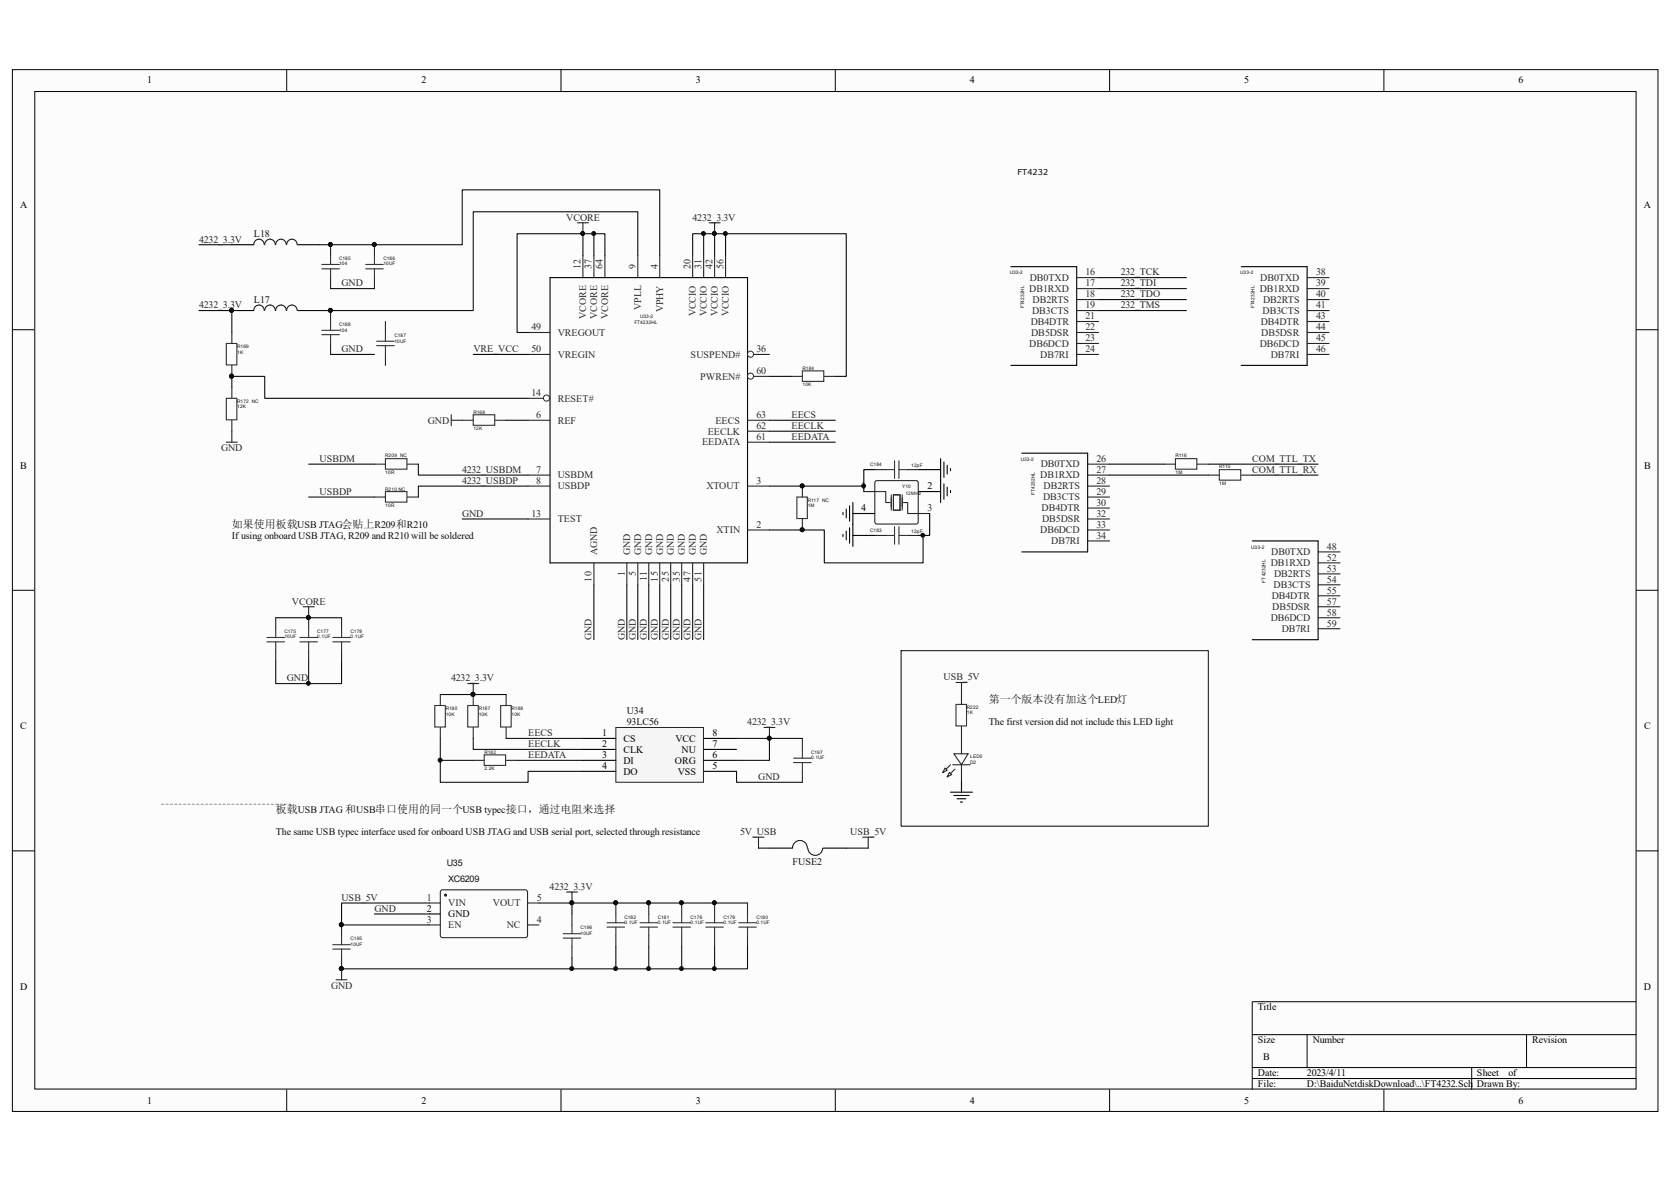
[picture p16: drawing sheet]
<svg xmlns="http://www.w3.org/2000/svg" width="297mm" height="210mm" viewBox="0 0 297 210" stroke-linecap="round" stroke-linejoin="round" font-family="sans-serif">
<defs><g id="words">
<g font-size="1.9" fill="#0e0e0e">
<text x="41.2" y="93.8">如果使用板载USB JTAG会贴上R209和R210</text>
<text x="175.8" y="125">第一个版本没有加这个LED灯</text>
<text x="49" y="144.5">板载USB JTAG 和USB串口使用的同一个USB typec接口，通过电阻来选择</text>
</g>
<g font-size="1.8">
<text x="26.2" y="14.8">1</text>
<text x="74.9" y="14.8">2</text>
<text x="123.7" y="14.8">3</text>
<text x="172.4" y="14.8">4</text>
<text x="221.1" y="14.8">5</text>
<text x="269.9" y="14.8">6</text>
<text x="3.6" y="37">A</text>
<text x="292.2" y="37">A</text>
<text x="3.6" y="83.3">B</text>
<text x="292.3" y="83.3">B</text>
<text x="164.8" y="87">2</text>
<text x="153.1" y="90.9">4</text>
<text x="3.6" y="129.6">C</text>
<text x="107" y="130.8">1</text>
<text x="110.8" y="131.8">CS</text>
<text x="120.1" y="131.8">VCC</text>
<text x="126.7" y="130.8">8</text>
<text x="292.3" y="129.6">C</text>
<text x="107" y="132.8">2</text>
<text x="107" y="134.8">3</text>
<text x="107" y="136.8">4</text>
<text x="110.8" y="133.8">CLK</text>
<text x="110.8" y="135.7">DI</text>
<text x="110.8" y="137.7">DO</text>
<text x="120" y="135.7">ORG</text>
<text x="120.5" y="137.7">VSS</text>
<text x="121.2" y="133.8">NU</text>
<text x="126.7" y="136.8">5</text>
<text x="126.7" y="134.8">6</text>
<text x="126.7" y="132.8">7</text>
<text x="75.9" y="162.1">2</text>
<text x="79.7" y="163">GND</text>
<text x="3.6" y="176">D</text>
<text x="223.6" y="179.6">Title</text>
<text x="292.2" y="176">D</text>
<text x="223.6" y="185.4">Size</text>
<text x="233.3" y="185.4">Number</text>
<text x="272.4" y="185.4">Revision</text>
<text x="223.6" y="191.3">Date:</text>
<text x="224.5" y="188.4">B</text>
<text x="232.3" y="191.3">2023/4/11</text>
<text x="262.6" y="191.3">Sheet</text>
<text x="268.1" y="191.3">of</text>
<text x="26.2" y="196.2">1</text>
<text x="74.9" y="196.2">2</text>
<text x="123.7" y="196.2">3</text>
<text x="172.4" y="196.2">4</text>
<text x="221.1" y="196.2">5</text>
<text x="223.6" y="193.2">File:</text>
<text x="232.3" y="193.2">D:\BaiduNetdiskDownload\..\FT4232.Sch</text>
<text x="262.6" y="193.2">Drawn By:</text>
<text x="269.9" y="196.2">6</text>
</g>
<g font-size="1.8" fill="#262626">
<text x="100.7" y="39.2">VCORE</text>
<text x="123.1" y="39.2">4232_3.3V</text>
<text x="35.4" y="43.1">4232_3.3V</text>
<text x="60.7" y="50.9">GND</text>
<text x="199.2" y="49">232_TCK</text>
<text x="199.2" y="50.9">232_TDI</text>
<text x="199.2" y="52.8">232_TDO</text>
<text x="35.4" y="54.8">4232_3.3V</text>
<text x="199.2" y="54.8">232_TMS</text>
<text x="60.7" y="62.6">GND</text>
<text x="84.2" y="62.6">VRE_VCC</text>
<text x="76" y="75.3">GND</text>
<text x="140.7" y="74.4">EECS</text>
<text x="140.7" y="76.3">EECLK</text>
<text x="39.3" y="80.2">GND</text>
<text x="56.8" y="82.1">USBDM</text>
<text x="140.7" y="78.2">EEDATA</text>
<text x="222.6" y="82.1">COM_TTL_TX</text>
<text x="56.8" y="88">USBDP</text>
<text x="82.1" y="84.1">4232_USBDM</text>
<text x="82.1" y="86">4232_USBDP</text>
<text x="222.6" y="84.1">COM_TTL_RX</text>
<text x="82.1" y="91.9">GND</text>
<text x="51.9" y="107.5">VCORE</text>
<text x="105.2" y="113.7" transform="rotate(-90 105.2 113.7)">GND</text>
<text x="111.1" y="113.7" transform="rotate(-90 111.1 113.7)">GND</text>
<text x="113" y="113.7" transform="rotate(-90 113 113.7)">GND</text>
<text x="115" y="113.7" transform="rotate(-90 115 113.7)">GND</text>
<text x="116.9" y="113.7" transform="rotate(-90 116.9 113.7)">GND</text>
<text x="118.9" y="113.7" transform="rotate(-90 118.9 113.7)">GND</text>
<text x="120.8" y="113.7" transform="rotate(-90 120.8 113.7)">GND</text>
<text x="122.8" y="113.7" transform="rotate(-90 122.8 113.7)">GND</text>
<text x="124.7" y="113.7" transform="rotate(-90 124.7 113.7)">GND</text>
<text x="51" y="121.1">GND</text>
<text x="80.2" y="121.1">4232_3.3V</text>
<text x="167.7" y="120.9">USB_5V</text>
<text x="93.9" y="130.8">EECS</text>
<text x="132.8" y="128.9">4232_3.3V</text>
<text x="93.9" y="132.8">EECLK</text>
<text x="93.9" y="134.8">EEDATA</text>
<text x="134.8" y="138.7">GND</text>
<text x="131.6" y="148.4">5V_USB</text>
<text x="151.1" y="148.4">USB_5V</text>
<text x="60.7" y="160.1">USB_5V</text>
<text x="97.7" y="158.2">4232_3.3V</text>
<text x="66.5" y="162.1">GND</text>
<text x="58.8" y="175.7">GND</text>
</g>
<g font-size="1.8" fill="#0e0e0e">
<text x="45.1" y="42.2">L18</text>
<text x="45.1" y="53.9">L17</text>
<text x="41.2" y="95.8">If using onboard USB JTAG, R209 and R210 will be soldered</text>
<text x="111.4" y="126.9">U34</text>
<text x="111.4" y="128.9">93LC56</text>
<text x="175.8" y="128.9">The first version did not include this LED light</text>
<text x="49" y="148.4">The same USB typec interface used for onboard USB JTAG and USB serial port, selected through resistance</text>
<text x="140.9" y="153.7">FUSE2</text>
</g>
<g font-size="1.8" fill="#292929">
<text x="103.2" y="47.8" transform="rotate(-90 103.2 47.8)">12</text>
<text x="105.2" y="47.8" transform="rotate(-90 105.2 47.8)">37</text>
<text x="107.1" y="47.8" transform="rotate(-90 107.1 47.8)">64</text>
<text x="113" y="47.8" transform="rotate(-90 113 47.8)">9</text>
<text x="116.9" y="47.8" transform="rotate(-90 116.9 47.8)">4</text>
<text x="122.8" y="47.8" transform="rotate(-90 122.8 47.8)">20</text>
<text x="124.7" y="47.8" transform="rotate(-90 124.7 47.8)">31</text>
<text x="126.7" y="47.8" transform="rotate(-90 126.7 47.8)">42</text>
<text x="128.6" y="47.8" transform="rotate(-90 128.6 47.8)">56</text>
<text x="183" y="51.9">DB1RXD</text>
<text x="183" y="50">DB0TXD</text>
<text x="183.6" y="53.9">DB2RTS</text>
<text x="193" y="49">16</text>
<text x="193" y="50.9">17</text>
<text x="193" y="52.8">18</text>
<text x="223.9" y="51.9">DB1RXD</text>
<text x="224" y="50">DB0TXD</text>
<text x="224.5" y="53.9">DB2RTS</text>
<text x="233.9" y="49">38</text>
<text x="233.9" y="50.9">39</text>
<text x="233.9" y="52.8">40</text>
<text x="94.5" y="58.7">49</text>
<text x="99.1" y="59.7">VREGOUT</text>
<text x="104.2" y="56.7" transform="rotate(-90 104.2 56.7)">VCORE</text>
<text x="106.2" y="56.7" transform="rotate(-90 106.2 56.7)">VCORE</text>
<text x="108.1" y="56.7" transform="rotate(-90 108.1 56.7)">VCORE</text>
<text x="114" y="55.1" transform="rotate(-90 114 55.1)">VPLL</text>
<text x="117.9" y="55.5" transform="rotate(-90 117.9 55.5)">VPHY</text>
<text x="123.7" y="56.1" transform="rotate(-90 123.7 56.1)">VCCIO</text>
<text x="125.6" y="56.1" transform="rotate(-90 125.6 56.1)">VCCIO</text>
<text x="127.6" y="56.1" transform="rotate(-90 127.6 56.1)">VCCIO</text>
<text x="129.5" y="56.1" transform="rotate(-90 129.5 56.1)">VCCIO</text>
<text x="183.2" y="57.8">DB4DTR</text>
<text x="183.3" y="59.7">DB5DSR</text>
<text x="183.5" y="55.8">DB3CTS</text>
<text x="193" y="54.8">19</text>
<text x="193" y="56.7">21</text>
<text x="193" y="58.7">22</text>
<text x="224.1" y="57.8">DB4DTR</text>
<text x="224.2" y="59.7">DB5DSR</text>
<text x="224.5" y="55.8">DB3CTS</text>
<text x="233.9" y="54.8">41</text>
<text x="233.9" y="56.7">43</text>
<text x="233.9" y="58.7">44</text>
<text x="94.5" y="62.6">50</text>
<text x="99.1" y="63.6">VREGIN</text>
<text x="122.8" y="63.6">SUSPEND#</text>
<text x="134.5" y="62.6">36</text>
<text x="183" y="61.7">DB6DCD</text>
<text x="184.9" y="63.6">DB7RI</text>
<text x="193" y="60.6">23</text>
<text x="193" y="62.6">24</text>
<text x="223.9" y="61.7">DB6DCD</text>
<text x="225.9" y="63.6">DB7RI</text>
<text x="233.9" y="60.6">45</text>
<text x="233.9" y="62.6">46</text>
<text x="94.5" y="70.4">14</text>
<text x="99.1" y="71.4">RESET#</text>
<text x="124.5" y="67.5">PWREN#</text>
<text x="134.5" y="66.5">60</text>
<text x="95.3" y="74.4">6</text>
<text x="99.1" y="75.3">REF</text>
<text x="125.8" y="77.2">EECLK</text>
<text x="127.2" y="75.3">EECS</text>
<text x="134.5" y="74.4">63</text>
<text x="134.5" y="76.3">62</text>
<text x="124.8" y="79.2">EEDATA</text>
<text x="134.5" y="78.2">61</text>
<text x="185" y="83.1">DB0TXD</text>
<text x="194.9" y="82.1">26</text>
<text x="95.3" y="84.1">7</text>
<text x="95.3" y="86">8</text>
<text x="99.1" y="85">USBDM</text>
<text x="99.1" y="87">USBDP</text>
<text x="125.6" y="87">XTOUT</text>
<text x="134.5" y="86">3</text>
<text x="153.1" y="87">1</text>
<text x="184.9" y="85">DB1RXD</text>
<text x="185.4" y="88.9">DB3CTS</text>
<text x="185.5" y="87">DB2RTS</text>
<text x="194.9" y="84.1">27</text>
<text x="194.9" y="86">28</text>
<text x="194.9" y="88">29</text>
<text x="194.9" y="89.9">30</text>
<text x="94.5" y="91.9">13</text>
<text x="99.1" y="92.8">TEST</text>
<text x="127.3" y="94.8">XTIN</text>
<text x="134.5" y="93.8">2</text>
<text x="164.8" y="90.9">3</text>
<text x="184.9" y="94.8">DB6DCD</text>
<text x="185.2" y="90.9">DB4DTR</text>
<text x="185.3" y="92.8">DB5DSR</text>
<text x="194.9" y="91.9">32</text>
<text x="194.9" y="93.8">33</text>
<text x="194.9" y="95.8">34</text>
<text x="106.2" y="98.7" transform="rotate(-90 106.2 98.7)">AGND</text>
<text x="112" y="98.7" transform="rotate(-90 112 98.7)">GND</text>
<text x="114" y="98.7" transform="rotate(-90 114 98.7)">GND</text>
<text x="115.9" y="98.7" transform="rotate(-90 115.9 98.7)">GND</text>
<text x="117.9" y="98.7" transform="rotate(-90 117.9 98.7)">GND</text>
<text x="119.8" y="98.7" transform="rotate(-90 119.8 98.7)">GND</text>
<text x="121.8" y="98.7" transform="rotate(-90 121.8 98.7)">GND</text>
<text x="123.7" y="98.7" transform="rotate(-90 123.7 98.7)">GND</text>
<text x="125.6" y="98.7" transform="rotate(-90 125.6 98.7)">GND</text>
<text x="186.9" y="96.7">DB7RI</text>
<text x="225.9" y="100.6">DB1RXD</text>
<text x="226" y="98.7">DB0TXD</text>
<text x="235.9" y="97.7">48</text>
<text x="235.9" y="99.7">52</text>
<text x="235.9" y="101.6">53</text>
<text x="105.2" y="103.4" transform="rotate(-90 105.2 103.4)">10</text>
<text x="111.1" y="102.5" transform="rotate(-90 111.1 102.5)">1</text>
<text x="113" y="102.5" transform="rotate(-90 113 102.5)">5</text>
<text x="115" y="103.3" transform="rotate(-90 115 103.3)">11</text>
<text x="116.9" y="103.4" transform="rotate(-90 116.9 103.4)">15</text>
<text x="118.9" y="103.4" transform="rotate(-90 118.9 103.4)">25</text>
<text x="120.8" y="103.4" transform="rotate(-90 120.8 103.4)">35</text>
<text x="122.8" y="103.4" transform="rotate(-90 122.8 103.4)">47</text>
<text x="124.7" y="103.4" transform="rotate(-90 124.7 103.4)">51</text>
<text x="226.1" y="106.5">DB4DTR</text>
<text x="226.4" y="104.6">DB3CTS</text>
<text x="226.5" y="102.5">DB2RTS</text>
<text x="235.9" y="103.6">54</text>
<text x="235.9" y="105.5">55</text>
<text x="235.9" y="107.5">57</text>
<text x="225.9" y="110.4">DB6DCD</text>
<text x="226.1" y="108.5">DB5DSR</text>
<text x="227.8" y="112.4">DB7RI</text>
<text x="235.9" y="109.4">58</text>
<text x="235.9" y="111.4">59</text>
<text x="75.9" y="160.1">1</text>
<text x="79.7" y="161.1">VIN</text>
<text x="87.6" y="161.1">VOUT</text>
<text x="95.4" y="160.1">5</text>
<text x="75.9" y="164">3</text>
<text x="79.7" y="164.9">EN</text>
<text x="90.1" y="164.9">NC</text>
<text x="95.4" y="164">4</text>
</g>
<g font-size="1.6" fill="#0e0e0e">
<text x="79.4" y="153.9">U35</text>
<text x="79.7" y="156.8">XC6209</text>
</g>
<text font-size="1.4" x="180.8" y="31.1">FT4232</text>
<g font-size=".8" fill="#0e0e0e">
<text x="60.3" y="46.2">C185</text>
<text x="60.3" y="47.2">104</text>
<text x="68.2" y="46.2">C186</text>
<text x="68.2" y="47.2">10UF</text>
<text x="179.5" y="48.8">U33-2</text>
<text x="220.5" y="48.8">U33-2</text>
<text x="60.3" y="57.9">C188</text>
<text x="60.3" y="58.9">104</text>
<text x="70.1" y="59.9">C187</text>
<text x="112.8" y="57.5">FT4232HL</text>
<text x="113.8" y="56.6">U33-2</text>
<text x="182" y="54.8" transform="rotate(-90 182 54.8)">FT4232HL</text>
<text x="223" y="54.8" transform="rotate(-90 223 54.8)">FT4232HL</text>
<text x="42.2" y="61.8">R169</text>
<text x="42.2" y="62.8">1K</text>
<text x="70.1" y="60.9">10UF</text>
<text x="142.7" y="65.7">R184</text>
<text x="42.2" y="71.6">R172 NC</text>
<text x="142.7" y="68.7">10K</text>
<text x="42.2" y="72.6">12K</text>
<text x="84.2" y="73.5">R168</text>
<text x="84.2" y="76.5">12K</text>
<text x="68.5" y="81.3">R209 NC</text>
<text x="154.7" y="82.9">C184</text>
<text x="162" y="83.1">12pF</text>
<text x="181.4" y="81.9">U33-2</text>
<text x="209" y="81.3">R116</text>
<text x="216.7" y="83.2">R115</text>
<text x="68.5" y="84.3">10R</text>
<text x="68.5" y="87.2">R210 NC</text>
<text x="143.6" y="89.2">R117 NC</text>
<text x="160.4" y="86.8">Y10</text>
<text x="161" y="88">12MHz</text>
<text x="184" y="88" transform="rotate(-90 184 88)">FT4232HL</text>
<text x="209" y="84.3">1M</text>
<text x="216.7" y="86.2">1M</text>
<text x="68.5" y="90.1">10R</text>
<text x="143.6" y="90.1">1M</text>
<text x="154.7" y="94.6">C183</text>
<text x="162" y="94.8">12pF</text>
<text x="222.4" y="97.6">U33-2</text>
<text x="225" y="103.6" transform="rotate(-90 225 103.6)">FT4232HL</text>
<text x="50.5" y="112.5">C175</text>
<text x="50.5" y="113.5">10UF</text>
<text x="56.4" y="112.5">C177</text>
<text x="56.4" y="113.5">0.1UF</text>
<text x="62.3" y="112.5">C178</text>
<text x="62.3" y="113.5">0.1UF</text>
<text x="171.9" y="126">R222</text>
<text x="79.2" y="126.2">R180</text>
<text x="79.2" y="127.2">10K</text>
<text x="85.1" y="126.2">R187</text>
<text x="85.1" y="127.2">10K</text>
<text x="90.9" y="126.2">R188</text>
<text x="90.9" y="127.2">10K</text>
<text x="171.9" y="126.9">1K</text>
<text x="86.1" y="134">R182</text>
<text x="86.1" y="136.9">2.2K</text>
<text x="144.2" y="134">C197</text>
<text x="144.2" y="135">0.1UF</text>
<text x="172.5" y="134.8">LED5</text>
<text x="172.5" y="135.7">D2</text>
<text x="62.3" y="167.1">C195</text>
<text x="103.2" y="165.2">C196</text>
<text x="103.2" y="166.1">10UF</text>
<text x="111" y="163.3">C182</text>
<text x="111" y="164.2">0.1UF</text>
<text x="116.9" y="163.3">C181</text>
<text x="116.9" y="164.2">0.1UF</text>
<text x="122.8" y="163.3">C176</text>
<text x="122.8" y="164.2">0.1UF</text>
<text x="128.6" y="163.3">C179</text>
<text x="128.6" y="164.2">0.1UF</text>
<text x="134.5" y="163.3">C180</text>
<text x="134.5" y="164.2">0.1UF</text>
<text x="62.3" y="168.1">10UF</text>
</g>
</g></defs>
<path d="M2.3 12.5h292.4v185h-292.4z" fill="#fcfcfc"/>
<path d="M2.2 12.4h292.5v185.1h-292.5z" fill="none" stroke="#000" stroke-width=".18"/>
<path d="M6.3 16.4h284.5v177.2h-284.5z" fill="#fcfcfc"/>
<g fill="none" stroke="#000" stroke-width=".18">
<path d="M6.2 16.3h284.6v177.3h-284.6zM51 12.3v3.9M99.7 12.3v3.9M148.5 12.3v3.9M197.2 12.3v3.9M246 12.3v3.9M2.2 58.6h3.9M290.9 58.6h3.9M2.2 104.9h3.9M290.9 104.9h3.9M2.2 151.2h3.9M290.9 151.2h3.9"/>
<path d="M290.9 178h-68.3v15.6M51 193.6v3.9M99.7 193.6v3.9M148.5 193.6v3.9M197.2 193.6v3.9M222.6 183.9h68.3M222.6 189.7h68.3M222.6 191.7h68.3M232.4 183.9v5.8M246 193.6v3.9M261.6 189.7v3.9M271.4 183.9v5.8"/>
</g>
<path d="M155.5 87.4h2v1.9h.7M158.4 88v2.7M158.8 88h1.2v2.7h-1.2zM160.4 88v2.7M160.6 89.3h.8v2h1.9" fill="none" stroke="#2b2b2b" stroke-width=".2"/>
<g fill="none" stroke="#000" stroke-width=".2">
<path d="M97.8 49.3h35.1v50.7h-35.1zM179.7 47.4h11.7v17.5h-11.7M220.6 47.4h11.8v17.5h-11.8M149.8 91.1v.4M149.8 95v.4M150.4 90.5v1.5M150.4 94.4v1.5M151 89.9v2.7M151 93.8v2.7M151.6 91.3h3.9M151.6 89.3v7.8M151.6 95.2h3.9"/>
<path d="M155.5 83.5h-1.9v3.9M163.3 87.4h3.9M163.3 83.5h3.9M165.3 91.3v3.9h-2M167.2 81.5v7.8M167.8 82.1v2.7M167.8 86v2.7M168.4 82.7v1.5M168.4 86.6v1.5M169 83.3v.4M169 87.2v.4M181.6 80.5h11.7v17.6h-11.7"/>
<path d="M222.6 96.1h11.7v17.6h-11.7M76.3 162.4h2"/>
</g>
<g fill="none" stroke="#292929" stroke-width=".2">
<path d="M191.4 49.3h3.9M191.4 51.3h3.9M191.4 53.2h3.9M191.4 55.2h3.9M191.4 57.1h3.9M191.4 59.1h3.9M232.4 49.3h3.9M232.4 51.3h3.9M232.4 53.2h3.9M232.4 55.2h3.9M232.4 57.1h3.9M232.4 59.1h3.9"/>
<path d="M132.9 63h3.9M191.4 61h3.9M191.4 63h3.9M232.4 61h3.9M232.4 63h3.9M153.6 87.4h1.9M155.5 83.5h2M155.5 95.2h2M155.7 85.5l7.1-.1 .4 .2v7.2l-.2 .3h-7.1l-.3-.2-.1-7.1zM161.4 83.5h1.9M161.4 95.2h1.9M163.3 91.3h2"/>
<path d="M193.3 82.5h3.9M193.3 84.4h3.9M193.3 86.4h3.9M193.3 88.3h3.9M193.3 90.3h3.9M193.3 92.2h3.9M193.3 94.2h3.9M193.3 96.1h3.9M234.3 98.1h3.9M234.3 100h3.9M234.3 102h3.9M234.3 103.9h3.9"/>
<path d="M234.3 105.9h3.9M234.3 107.8h3.9M234.3 109.8h3.9M234.3 111.7h3.9M78.5 158.2h15.1l.2 .3-.1 8-.3 .2-14.9-.1-.2-.3v-7.8zM76.3 160.5h2M76.3 164.4h2M93.9 160.5h1.9M93.9 164.4h1.9"/>
</g>
<path d="M157.5 83.5h1.5M157.5 95.2h1.5M159 81.9v3.1M159 93.6v3.1M159.8 81.9v3.1M159.8 93.6v3.1M159.8 83.5h1.6M159.8 95.2h1.6" fill="none" stroke="#303030" stroke-width=".2"/>
<path d="M28.7 142.9h23.4" fill="none" stroke="#999" stroke-width=".19" stroke-dasharray=".4 .4"/>
<circle cx="79.2" cy="159.1" r=".16" fill="#292929" stroke="#292929" stroke-width=".2"/>
<circle cx="133.4" cy="63" r=".54" fill="#fcfcfc" stroke="#292929" stroke-width=".18"/>
<path d="M132.9 66.9h3.9" fill="none" stroke="#292929" stroke-width=".2"/>
<circle cx="133.4" cy="66.9" r=".54" fill="#fcfcfc" stroke="#292929" stroke-width=".18"/>
<g fill="none" stroke="#292929" stroke-width=".2">
<path d="M105.6 45.4v3.9M107.5 45.4v3.9M113.4 45.4v3.9M123.1 45.4v3.9M125.1 45.4v3.9M93.9 63h3.9M93.9 74.7h3.9M93.9 70.8h3.9M93.9 84.4h3.9M93.9 86.4h3.9M105.6 100v3.9M115.3 100v3.9"/>
<path d="M117.3 100v3.9M119.2 100v3.9M121.2 100v3.9"/>
</g>
<circle cx="97.1" cy="70.8" r=".55" fill="#fcfcfc" stroke="#292929" stroke-width=".18"/>
<g fill="none" stroke="#292929" stroke-width=".2">
<path d="M41.2 59.1v1.9M58.8 43.5v1.9M58.8 49.3v2M58.8 55.2v1.9M66.6 43.5v1.9M66.6 49.3v2M68.5 57.1v2M93.9 59.1h3.9M103.6 45.4v3.9M117.3 45.4v3.9M127 45.4v3.9M129 45.4v3.9"/>
<path d="M41.2 64.9v2M41.2 68.8v2M41.2 74.7v1.9M58.8 61v2M68.5 63v1.9M82.2 74.7h1.9M88 74.7h2M132.9 74.7h3.9M132.9 76.6h3.9M132.9 78.6h3.9M66.6 82.5h1.9M66.6 88.3h1.9"/>
<path d="M72.4 82.5h2M72.4 88.3h2M93.9 92.2h3.9M132.9 94.2h3.9M132.9 86.4h3.9M142.6 86.4v1.9M142.6 92.2v2M207 82.5h1.9M212.8 82.5h2M214.8 84.4h1.9M220.6 84.4h2M111.4 100v3.9"/>
<path d="M113.4 100v3.9M123.1 100v3.9M125.1 100v3.9M168 136.5l.4 .4-.8 .4zM168.8 137.3l.4 .4-.8 .4zM169 135.9l-.8 .8M169.4 135.9h3.1M169.6 134h2.5l-1.2 1.9zM169.7 136.7l-.7 .8M170.9 123.2v2M170.9 129.1v4.9M170.9 135.9v2.9"/>
</g>
<path d="M41.2 43.5h3.9M41.2 55.2h3.9M52.9 43.5h3.9M52.9 55.2h3.9M170.9 138.8v2M169 140.8h3.9M169.6 141.4h2.7M170.1 142h1.6M170.7 142.6h.4" fill="none" stroke="#000" stroke-width=".2"/>
<g fill="none" stroke="#303030" stroke-width=".2">
<path d="M57.2 47.8h3.1M57.2 47h3.1M57.2 59.5h3.1M57.2 58.7h3.1M58.8 45.4v1.6M58.8 47.8v1.5M58.8 57.1v1.6M58.8 59.5v1.5M65 47.8h3.1M65 47h3.1M66.6 45.4v1.6M66.6 47.8v1.5"/>
<path d="M68.5 59.1v1.6M40.2 70.8h1.9v3.8h-1.9zM40.2 61h1.9v3.9h-1.9zM67 61.4h3.1M67 60.7h3.1M68.5 61.4v1.6M84.1 73.7h3.8v1.9h-3.8zM68.5 81.5h3.8v1.9h-3.8zM68.5 87.4h3.8v1.8h-3.8zM141.7 88.3h1.8v3.9h-1.8zM208.9 81.5h3.9v1.9h-3.9zM216.7 83.5h3.9v1.8h-3.9z"/>
<path d="M169.9 125.2h1.9v3.8h-1.9z"/>
</g>
<g fill="#0e0e0e" stroke="#0e0e0e" stroke-width=".18">
<circle cx="58.7" cy="43.5" r=".35"/>
<circle cx="153.5" cy="86.4" r=".35"/>
<circle cx="164" cy="95.1" r=".35"/>
<circle cx="142.6" cy="86.4" r=".35"/>
<circle cx="142.6" cy="94.2" r=".35"/>
<circle cx="66.5" cy="43.5" r=".35"/>
<circle cx="127" cy="41.5" r=".35"/>
<circle cx="125" cy="41.5" r=".35"/>
<circle cx="58.7" cy="55.2" r=".35"/>
<circle cx="41.2" cy="55.2" r=".35"/>
<circle cx="103.6" cy="41.5" r=".35"/>
<circle cx="105.5" cy="41.5" r=".35"/>
<circle cx="41.2" cy="66.9" r=".35"/>
</g>
<g fill="none" stroke="#0e0e0e" stroke-width=".2">
<path d="M35.4 43.5h5.8M58.8 51.3h7.8M103.6 41.5v3.9M105.6 41.5v3.9M125.1 41.5v3.9M127 41.5v3.9M195.3 51.3h15.6M195.3 49.3h15.6M195.3 53.2h15.6M195.3 55.2h15.6M41.2 68.8v-1.9h5.9v3.9h46.8M58.8 63h7.8"/>
<path d="M84.1 63h9.8M90 74.7h3.9M54.9 88.3h11.7M54.9 82.5h11.7M82.2 92.2h11.7M136.8 94.2h9.7v5.8h17.6v-4.8M136.8 86.4h16.8M197.2 82.5h9.8M197.2 84.4h17.6M105.6 103.9v9.8M111.4 103.9v9.8M113.4 103.9v9.8"/>
<path d="M115.3 103.9v9.8M117.3 103.9v9.8M119.2 103.9v9.8M121.2 103.9v9.8M123.1 103.9v9.8M125.1 103.9v9.8"/>
</g>
<path d="M45.1 43.5a.93 .93 0 0 1 .9-1 .93 .93 0 0 1 1 1M45.1 55.2a.93 .93 0 0 1 .9-1 .93 .93 0 0 1 1 1M47.1 43.5a.94 .94 0 0 1 .9-1 .94 .94 0 0 1 .9 1M47.1 55.2a.94 .94 0 0 1 .9-1 .94 .94 0 0 1 .9 1M49 43.5a.94 .94 0 0 1 .9-1 .94 .94 0 0 1 1 1M49 55.2a.94 .94 0 0 1 .9-1 .94 .94 0 0 1 1 1M51 43.5a.93 .93 0 0 1 .9-1 .93 .93 0 0 1 .9 1M51 55.2a.93 .93 0 0 1 .9-1 .93 .93 0 0 1 .9 1" fill="none" stroke="#1c1c1c" stroke-width=".2"/>
<path d="M102.6 39.6h2M103.6 39.6v1.9M126.1 39.6h1.9M127 39.6v1.9M40.2 78.6h2M41.2 76.6v2M80.2 73.7v2M80.2 74.7h2" fill="none" stroke="#262626" stroke-width=".2"/>
<path d="M109.6 129.4h15.5v9.6h-15.5z" fill="#f5f5f5"/>
<path d="M109.5 129.3h15.6v9.7h-15.6z" fill="none" stroke="#262626" stroke-width=".18"/>
<path d="M103.6 131.2h5.9M103.6 133.2h5.9M103.6 135.1h5.9M103.6 137.1h5.9M125.1 131.2h5.8M125.1 133.2h5.8M125.1 135.1h5.8M125.1 137.1h5.8M136.8 150.7h4.1M146.3 150.7h4.1" fill="none" stroke="#000" stroke-width=".2"/>
<g fill="none" stroke="#303030" stroke-width=".2">
<path d="M142.6 65.9h3.8v1.9h-3.8zM47.5 114.1h3.1M47.5 113.3h3.1M49 111.7v1.6M49 114.1v1.5M53.3 114.1h3.1M53.3 113.3h3.1M54.9 111.7v1.6M54.9 114.1v1.5M59.2 114.1h3.1M59.2 113.3h3.1M60.7 111.7v1.6"/>
<path d="M60.7 114.1v1.5M77.3 125.4h1.9v3.8h-1.9zM83.1 125.4h1.9v3.8h-1.9zM86.1 134.2h3.8v1.8h-3.8zM89 125.4h1.9v3.8h-1.9zM141.1 135.5h3.1M141.1 134.8h3.1M142.6 133.2v1.6M142.6 135.5v1.6M59.2 168.7h3.1M59.2 167.9h3.1M60.7 166.3v1.6"/>
<path d="M60.7 168.7v1.5M100.1 166.7h3.1M100.1 166h3.1M101.7 164.4v1.6M101.7 166.7v1.6M107.9 164.8h3.1M107.9 164h3.1M109.5 162.4v1.6M109.5 164.8v1.5M113.8 164.8h3.1M113.8 164h3.1M115.3 162.4v1.6"/>
<path d="M115.3 164.8v1.5M119.6 164.8h3.1M119.6 164h3.1M121.2 162.4v1.6M121.2 164.8v1.5M125.5 164.8h3.1M125.5 164h3.1M127 162.4v1.6M127 164.8v1.5M131.3 164.8h3.1M131.3 164h3.1M132.9 162.4v1.6"/>
<path d="M132.9 164.8v1.5"/>
</g>
<g fill="none" stroke="#292929" stroke-width=".2">
<path d="M140.7 66.9h1.9M146.5 66.9h2M49 109.8v1.9M49 115.6v2M54.9 109.8v1.9M54.9 115.6v2M60.7 109.8v1.9M60.7 115.6v2M78.3 123.4v2M78.3 129.3v1.9M84.1 123.4v2M84.1 129.3v1.9"/>
<path d="M84.1 135.1h2M90 123.4v2M90 129.3v1.9M90 135.1h1.9M142.6 131.2v2M142.6 137.1v1.9M60.7 164.4v1.9M60.7 170.2v2M101.7 162.4v2M101.7 168.3v1.9M109.5 160.5v1.9M109.5 166.3v2"/>
<path d="M115.3 160.5v1.9M115.3 166.3v2M121.2 160.5v1.9M121.2 166.3v2M127 160.5v1.9M127 166.3v2M132.9 160.5v1.9M132.9 166.3v2"/>
</g>
<g fill="none" stroke="#0e0e0e" stroke-width=".2">
<path d="M35.4 55.2h5.8v3.9M56.8 43.5h25.4v-9.8h35.1v11.7M107.5 45.4v-3.9h-15.6v17.6h2M113.4 45.4v-7.8h-29.3v17.6h-27.3M123.1 45.4v-3.9h27.3v25.4h-1.9M129 41.5v3.9M136.8 74.7h11.7M136.8 76.6h11.7M136.8 78.6h11.7M136.8 66.9h3.9M74.4 82.5v1.9h19.5M93.9 86.4h-19.5v1.9"/>
<path d="M214.8 82.5h19.5M222.6 84.4h11.7M49 117.6v3.9h11.7v-3.9M49 109.8h11.7M54.9 117.6v3.9M78.3 131.2v7.8h15.6v-1.9h9.7M78.3 135.1h5.8M78.3 123.4h11.7M84.1 131.2v2h19.5M90 131.2h13.6M91.9 135.1h11.7M130.9 137.1v1.9h11.7"/>
<path d="M130.9 131.2h11.7M136.8 131.2v3.9h-5.9M134.8 150.7h2M150.4 150.7h3.9M66.6 162.4h9.7M76.3 160.5h-15.6v3.9h15.6M95.8 160.5h37.1M101.7 160.5v1.9M101.7 170.2v2M109.5 168.3v3.9M115.3 168.3v3.9M121.2 168.3v3.9"/>
<path d="M127 168.3v3.9M132.9 168.3v3.9h-72.2"/>
</g>
<g fill="#0e0e0e" stroke="#0e0e0e" stroke-width=".18">
<circle cx="84.1" cy="123.4" r=".35"/>
<circle cx="136.7" cy="131.2" r=".35"/>
<circle cx="60.7" cy="172.2" r=".34"/>
<circle cx="60.7" cy="164.4" r=".34"/>
<circle cx="101.6" cy="160.5" r=".35"/>
<circle cx="109.4" cy="160.5" r=".35"/>
<circle cx="115.3" cy="160.5" r=".35"/>
<circle cx="121.1" cy="160.5" r=".34"/>
<circle cx="127" cy="160.5" r=".34"/>
<circle cx="127" cy="172.2" r=".34"/>
<circle cx="121.1" cy="172.2" r=".34"/>
<circle cx="115.3" cy="172.2" r=".35"/>
<circle cx="109.4" cy="172.2" r=".35"/>
<circle cx="54.8" cy="109.8" r=".34"/>
<circle cx="54.8" cy="121.5" r=".34"/>
<circle cx="128.9" cy="41.5" r=".35"/>
<circle cx="41.2" cy="55.2" r=".35"/>
<circle cx="78.2" cy="135.1" r=".35"/>
<circle cx="101.6" cy="172.2" r=".35"/>
</g>
<g fill="none" stroke="#262626" stroke-width=".2">
<path d="M53.9 107.8h1.9M54.9 107.8v2M83.1 121.5h2M84.1 121.5v1.9M135.8 129.3h2M136.8 129.3v1.9M169.9 121.3h2M170.9 121.3v1.9M100.7 158.5h1.9M101.7 158.5v2M133.9 148.8h1.9M134.8 148.8v1.9"/>
<path d="M153.4 148.8h1.9M154.3 148.8v1.9M59.7 174.1h2M60.7 172.2v1.9"/>
</g>
<path d="M160.2 115.6h54.6v31.2h-54.6zM140.9 150.7a1.32 1.32 0 0 1 1.3-1.3 1.32 1.32 0 0 1 1.3 1.3M143.6 150.7a1.32 1.32 0 0 0 1.3 1.3 1.32 1.32 0 0 0 1.3-1.2" fill="none" stroke="#1c1c1c" stroke-width=".2"/>
<use href="#words"/>
</svg>
